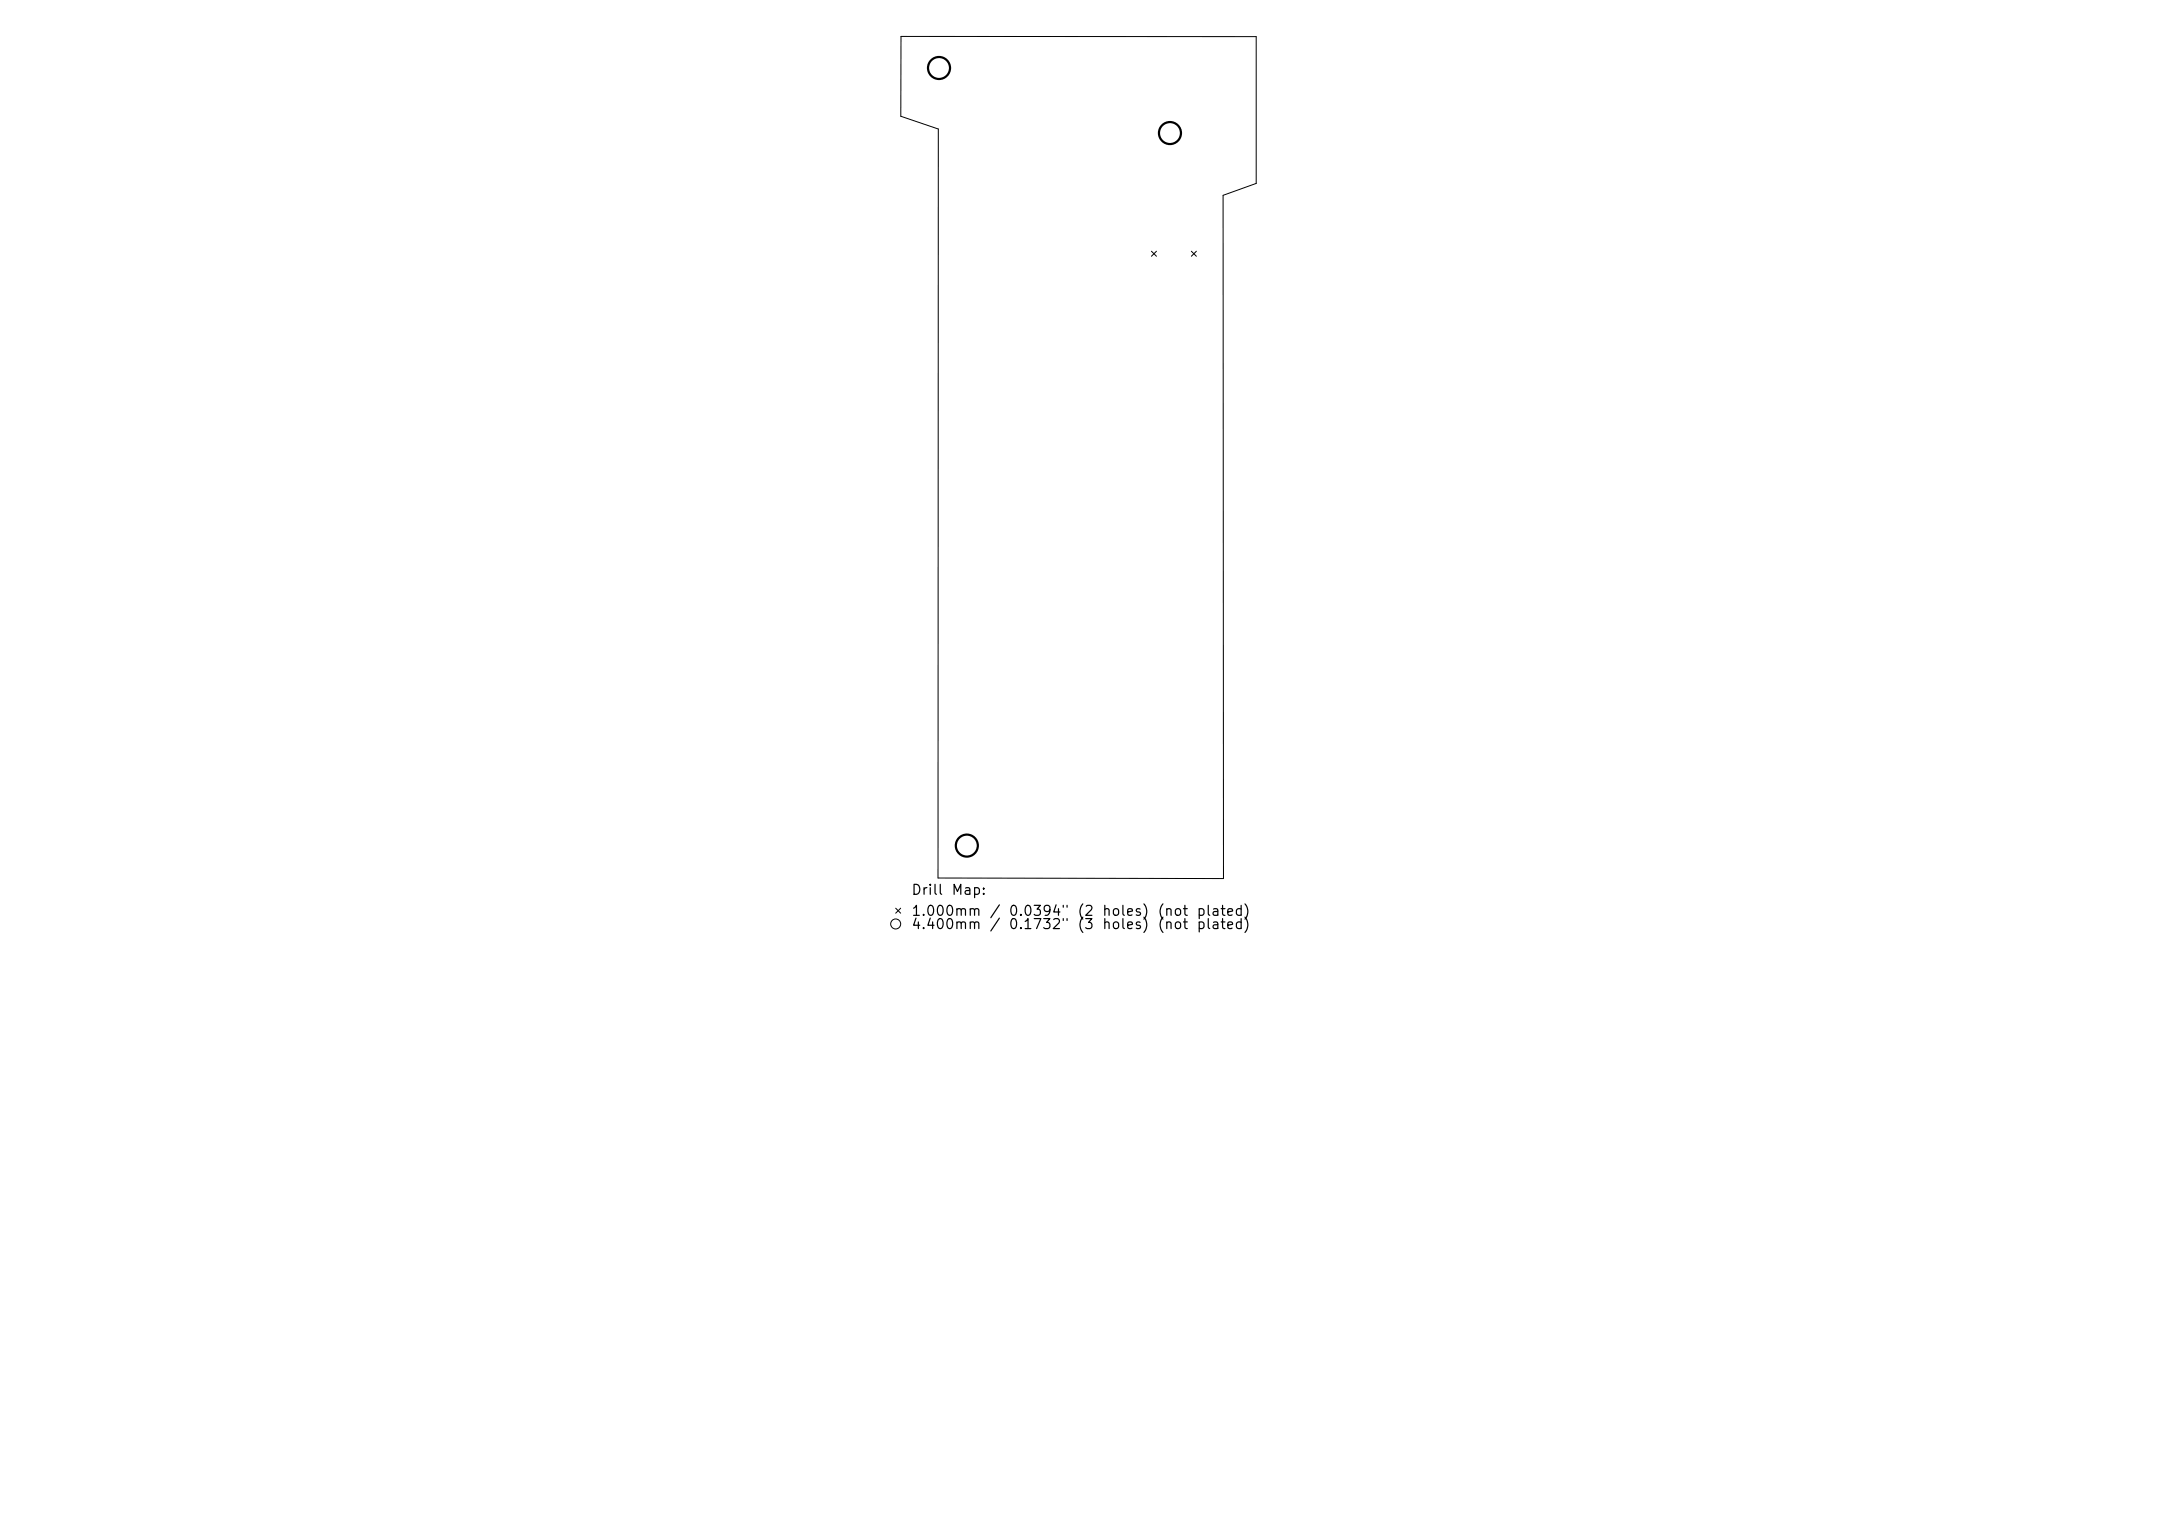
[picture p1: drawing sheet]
<svg xmlns="http://www.w3.org/2000/svg" width="297mm" height="210mm" viewBox="0 0 297 210" stroke-linecap="round" stroke-linejoin="round" font-family="sans-serif">
<defs><g id="words">
<g font-size="1.4">
<text x="125.4" y="123.6">Drill</text>
<text x="130.9" y="123.6">Map:</text>
<text x="125.4" y="126.5">1.000mm</text>
<text x="125.4" y="128.3">4.400mm</text>
<text x="136.2" y="126.5">/</text>
<text x="136.2" y="128.3">/</text>
<text x="138.8" y="126.5">0.0394&quot;</text>
<text x="138.8" y="128.3">0.1732&quot;</text>
<text x="148.2" y="126.5">(2</text>
<text x="148.2" y="128.3">(3</text>
<text x="151.7" y="126.5">holes)</text>
<text x="151.7" y="128.3">holes)</text>
<text x="159.3" y="126.5">(not</text>
<text x="159.3" y="128.3">(not</text>
<text x="164.7" y="126.5">plated)</text>
<text x="164.7" y="128.3">plated)</text>
</g>
</g></defs>
<g fill="none" stroke="#000" stroke-width=".14">
<path d="M124.1 5h48.9v20.3l-4.6 1.6 .1 94.1-39.3-.1v-103.1l-5.2-1.8zM158.5 34.6l.7 .7M159.2 34.6l-.7 .7M164 34.6l.7 .7M164.7 34.6l-.7 .7M123.3 125.1l.7 .7M124 125.1l-.7 .7"/>
<circle cx="123.3" cy="127.2" r=".69"/>
</g>
<g fill="none" stroke="#000" stroke-width=".3">
<circle cx="129.3" cy="9.4" r="1.52"/>
<circle cx="161.1" cy="18.3" r="1.52"/>
<circle cx="133.1" cy="116.4" r="1.52"/>
</g>
<use href="#words"/>
</svg>
